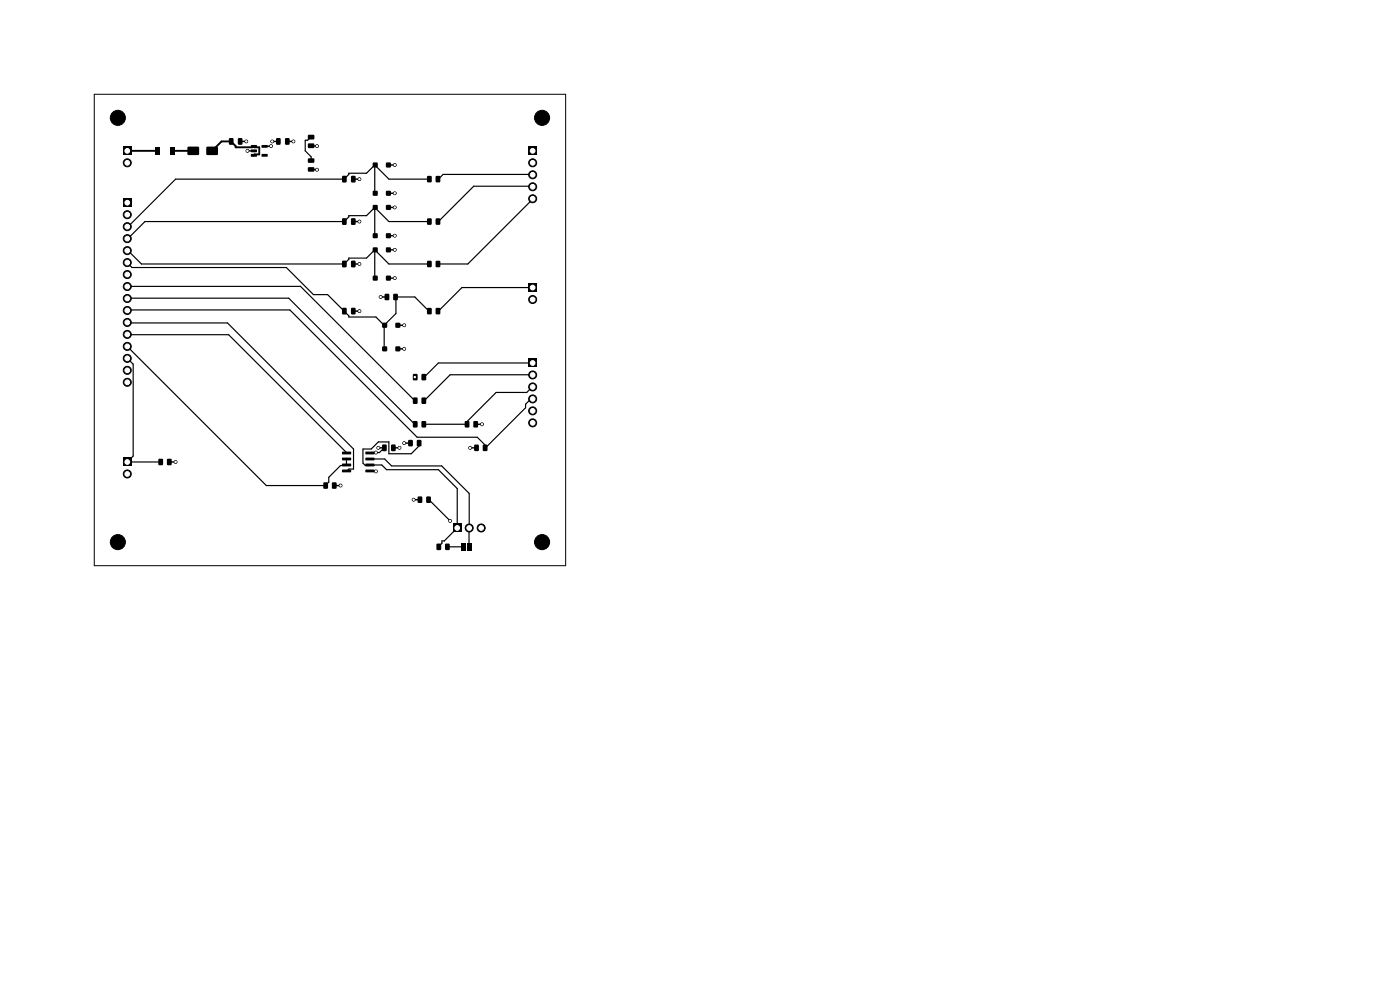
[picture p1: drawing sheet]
<svg xmlns="http://www.w3.org/2000/svg" width="297mm" height="210mm" viewBox="0 0 297 210" stroke-linecap="round" stroke-linejoin="round" font-family="sans-serif">
<g fill="#000">
<path d="M26.1 31.2h1.8v1.7h-1.8zM33 31.2h1v1.6h-1zM36 31.2h1v1.6h-1zM39.8 31.2h2.4v1.6h-2.4zM43.8 31.2h2.4v1.6h-2.4zM48.6 29.3h.7l.2 .1v1.1l-.1 .2h-.6l-.2-.1zM50.5 29.3h.7l.2 .1 .1 1.1-.2 .2h-.6l-.2-.1zM53.2 30.8h1.2l.1 .5h-1.2zM53.2 31.7h1.2l.1 .5-1.2 .1zM53.2 32.7h1.2l.1 .5h-1.2zM55.5 32.7h1.2l.1 .5h-1.2zM55.5 30.8h1.2l.1 .5h-1.2z"/>
<path d="M58.6 29.3h.7l.2 .1 .1 1.1-.2 .2h-.6l-.2-.1zM60.5 29.3h.7l.2 .1 .1 1.1-.2 .2h-.6l-.2-.1zM65.4 35.5h1.1l.2 .2v.6l-.2 .1h-1l-.2-.2zM65.4 33.6h1.1l.2 .2v.6l-.2 .2-1-.1-.2-.2zM65.4 30.5l1.1-.1 .2 .3v.6l-.2 .1h-1l-.2-.2zM65.4 28.6h1.1l.2 .2v.6l-.2 .2h-1l-.2-.2zM72.6 37.3h.7l.2 .1v1.1l-.1 .2h-.6l-.2-.1zM74.5 37.3h.7l.2 .1v1.1l-.1 .2h-.6l-.2-.1zM79.1 34.5h1v1h-1zM81.9 34.5h1v1h-1zM90.6 37.4l.7-.1 .3 .2v1l-.2 .2h-.6l-.2-.2zM92.5 37.4l.7-.1 .2 .2v1l-.1 .2h-.6l-.3-.2z"/>
<path d="M112.1 31.2h1.8v1.7h-1.8zM26.1 42.2h1.8v1.7h-1.8zM72.6 55.3h.7l.2 .1v1.1l-.1 .2h-.6l-.2-.1zM72.6 46.3h.7l.2 .1v1.1l-.1 .2h-.6l-.2-.1zM74.5 55.3h.7l.2 .1v1.1l-.1 .2h-.6l-.2-.1zM74.5 46.3h.7l.2 .1v1.1l-.1 .2h-.6l-.2-.1zM79.1 40.5h1v1h-1zM79.1 49.5h1v1h-1zM79.1 58.5h1v1h-1zM79.1 52.5h1v1h-1zM79.1 43.5h1v1h-1zM81.9 40.5h1v1h-1z"/>
<path d="M81.9 49.5h1v1h-1zM81.9 58.5h1v1h-1zM81.9 52.5h1v1h-1zM81.9 43.5h1v1h-1zM90.6 55.4l.7-.1 .3 .2v1l-.2 .2h-.6l-.2-.2zM90.6 46.4l.7-.1 .3 .2v1l-.2 .2h-.6l-.2-.2zM92.5 55.4l.7-.1 .2 .2v1l-.1 .2h-.6l-.3-.2zM92.5 46.4l.7-.1 .2 .2v1l-.1 .2h-.6l-.3-.2zM72.6 65.3h.7l.2 .1v1.1l-.1 .2h-.6l-.2-.1zM74.5 65.3h.7l.2 .1v1.1l-.1 .2h-.6l-.2-.1zM81.1 73.5h1v1h-1zM81.6 62.4l.7-.1 .3 .2v1l-.2 .2h-.6l-.2-.2z"/>
<path d="M81.1 68.5h1v1h-1zM83.5 62.4l.7-.1 .2 .2v1l-.1 .2h-.7l-.2-.2zM83.9 73.5h1v1h-1zM83.9 68.5h1v1h-1zM87.6 79.4l.7-.1 .3 .2v1l-.2 .2h-.6l-.2-.2zM89.5 79.4l.7-.1 .2 .2v1l-.1 .2h-.6l-.3-.2zM90.6 65.4l.7-.1 .3 .2v1l-.2 .2h-.6l-.2-.2zM92.5 65.4l.7-.1 .2 .2v1l-.1 .2h-.6l-.3-.2zM112.1 60.2h1.8v1.7h-1.8zM112.1 76.2h1.8v1.7h-1.8zM26.1 97.2h1.8v1.7h-1.8zM33.6 97.4l.7-.1 .3 .2v1l-.2 .2h-.6l-.2-.2z"/>
<path d="M35.5 97.4l.7-.1 .2 .2v1l-.1 .2h-.7l-.2-.2zM72.6 95.8h1.8l.1 .5-1.9 .1zM72.6 97.1h1.8l.1 .5-1.9 .1zM72.6 98.4l1.8-.1 .1 .5-1.9 .1zM72.6 99.6h1.8l.1 .5-1.9 .1zM77.5 99.6h1.9v.5l-1.8 .1zM77.5 98.4l1.9-.1v.5l-1.8 .1zM77.5 97.1h1.9v.5l-1.8 .1zM77.5 95.8h1.9v.5l-1.8 .1zM81.1 94.3h.7l.2 .1 .1 1.1-.2 .2h-.6l-.2-.1zM83 94.3h.7l.2 .1v1.1l-.1 .2h-.6l-.2-.1zM86.6 93.4l.8-.1 .2 .2v1l-.2 .2h-.6l-.2-.2z"/>
<path d="M87.6 84.4l.7-.1 .3 .2v1l-.2 .2h-.6l-.2-.2zM87.6 89.4l.7-.1 .3 .2v1l-.2 .2h-.6l-.2-.2zM88.5 93.4l.7-.1 .2 .2v1l-.1 .2h-.7l-.2-.2zM89.5 84.4l.7-.1 .2 .2v1l-.1 .2h-.6l-.3-.2zM89.5 89.4l.7-.1 .2 .2v1l-.1 .2h-.6l-.3-.2zM98.6 89.4l.7-.1 .3 .2v1l-.2 .2h-.6l-.2-.2zM100.5 89.4l.7-.1 .2 .2v1l-.1 .2h-.7l-.2-.2zM100.6 94.4l.7-.1 .3 .2v1l-.2 .2h-.6l-.2-.2zM102.5 94.4l.7-.1 .2 .2v1l-.1 .2h-.6l-.3-.2zM68.6 102.4l.8-.1 .2 .2v1l-.2 .2h-.6l-.2-.2zM70.5 102.4l.7-.1 .2 .2v1l-.1 .2h-.7l-.2-.2zM88.6 105.4l.7-.1 .3 .2v1l-.2 .2h-.6l-.2-.2z"/>
<path d="M90.5 105.4l.7-.1 .2 .2v1l-.1 .2h-.7l-.2-.2zM92.6 115.4l.7-.1 .3 .2v1l-.2 .2h-.6l-.2-.2zM94.5 115.4l.7-.1 .2 .2v1l-.1 .2h-.6l-.3-.2zM96.2 111.2h1.6v1.7h-1.6zM97.8 115.3h1.1v1.5h-1.1zM99.1 115.3h1v1.5h-1z"/>
</g>
<g fill="#000" stroke="#000" stroke-width=".21">
<circle cx="25" cy="25" r="1.6"/>
<circle cx="27" cy="34.5" r=".85"/>
<circle cx="52.3" cy="30" r=".3"/>
<circle cx="52.5" cy="32" r=".3"/>
<circle cx="57.5" cy="31" r=".3"/>
<circle cx="57.7" cy="30" r=".3"/>
<circle cx="62.3" cy="30" r=".3"/>
<circle cx="67.3" cy="36" r=".3"/>
<circle cx="67.3" cy="31" r=".3"/>
<circle cx="76.3" cy="38" r=".3"/>
<circle cx="83.7" cy="35" r=".3"/>
<circle cx="113" cy="37.1" r=".85"/>
<circle cx="113" cy="39.6" r=".85"/>
<circle cx="113" cy="34.5" r=".85"/>
<circle cx="115" cy="25" r="1.6"/>
<circle cx="27" cy="58.2" r=".85"/>
<circle cx="27" cy="53.2" r=".85"/>
<circle cx="27" cy="55.7" r=".85"/>
<circle cx="27" cy="48.1" r=".85"/>
<circle cx="27" cy="50.6" r=".85"/>
<circle cx="27" cy="45.5" r=".85"/>
<circle cx="76.3" cy="47" r=".3"/>
<circle cx="76.3" cy="56" r=".3"/>
<circle cx="83.7" cy="41" r=".3"/>
<circle cx="83.7" cy="44" r=".3"/>
<circle cx="83.7" cy="50" r=".3"/>
<circle cx="83.7" cy="53" r=".3"/>
<circle cx="83.7" cy="59" r=".3"/>
<circle cx="113" cy="42.2" r=".85"/>
<circle cx="27" cy="73.5" r=".85"/>
<circle cx="27" cy="65.9" r=".85"/>
<circle cx="27" cy="70.9" r=".85"/>
<circle cx="27" cy="63.3" r=".85"/>
<circle cx="27" cy="60.8" r=".85"/>
<circle cx="27" cy="68.4" r=".85"/>
<circle cx="27" cy="78.6" r=".85"/>
<circle cx="27" cy="76" r=".85"/>
<circle cx="76.3" cy="66" r=".3"/>
<circle cx="80.7" cy="63" r=".3"/>
<circle cx="85.7" cy="69" r=".3"/>
<circle cx="85.7" cy="74" r=".3"/>
<circle cx="113" cy="63.5" r=".85"/>
<circle cx="113" cy="79.5" r=".85"/>
<circle cx="27" cy="81.1" r=".85"/>
<circle cx="37.2" cy="98" r=".3"/>
<circle cx="79.7" cy="96" r=".3"/>
<circle cx="80.3" cy="95" r=".3"/>
<circle cx="84.7" cy="95" r=".3"/>
<circle cx="85.7" cy="94" r=".3"/>
<circle cx="88" cy="80" r=".3"/>
<circle cx="99.7" cy="95" r=".3"/>
<circle cx="102.2" cy="90" r=".3"/>
<circle cx="113" cy="89.7" r=".85"/>
<circle cx="113" cy="84.6" r=".85"/>
<circle cx="113" cy="87.2" r=".85"/>
<circle cx="113" cy="82.1" r=".85"/>
<circle cx="25" cy="115" r="1.6"/>
<circle cx="27" cy="100.5" r=".85"/>
<circle cx="72.3" cy="103" r=".3"/>
<circle cx="79.7" cy="100" r=".3"/>
<circle cx="87.7" cy="106" r=".3"/>
<circle cx="95.5" cy="110.5" r=".3"/>
<circle cx="99.5" cy="112" r=".85"/>
<circle cx="102.1" cy="112" r=".85"/>
<circle cx="115" cy="115" r="1.6"/>
</g>
<g fill="none" stroke="#000" stroke-width=".25">
<path d="M66 29.1l-.8 .7h-.4v2.2l1.2 1.3v.8M73 38h-35.8l-9.9 10-.3 .1M79.5 35l3 3h8.6M79.5 35h.1M79.5 35l-1.8 1.8h-3.7v.2l-1 1M79.5 35l.1 6M113 37.1l-19-.1-1.1 1M113 39.6v-.1h-12.5l-7.6 7.5M27 55.7l1 1.1h32.7l5.8 5.7h3l4.5 4.5v.3h5.8l1.7 1.7M27 53.2l.3 .1 2.7 2.7h43M73 47h-42.3l-3.7 3.6M79.5 44l-1.8 1.8h-3.7v.2l-1 1"/>
<path d="M79.5 53l-1.8 1.8h-3.7v.2l-1 1M79.5 44l.1 6M79.5 53l.1 6M79.5 53h.1M79.5 53l3 3h8.6M79.5 44h.1M79.5 44l3 3h8.6M113 42.2l-13.7 13.8h-6.4M27 60.8h36.8l24.3 24.2M27 63.3h34.3l26.8 26.7M27 65.9v-.1h34.5l27 27h12.7l1.8 1.7v.5M27 68.4l21.2 .1 26.8 26.8v4.2h-1l-.5 .4"/>
<path d="M27 70.9l21.5 .1 25 25.1M27 73.5l29.5 29.5h12.6M27 76h.1M27 76l1.2 1.3v19.5l-1.2 1.2h7.1M73 66h.1M81.5 69l.1 5M81.5 69h.1M83.9 63h4.1l3.1 3M84 63v3.5l-2.5 2.5M113 79.5h-17.5l-5.6 5.5M113 61h-15l-5.1 5M113 77h-20l-3.1 3"/>
<path d="M73.5 98.8h-1.2l-2.5 2.5v1l-.8 .7M73.5 97.4v-.1v1.5M73.5 98.6v.2M78.5 97.4h3.1l1.5 1.4h10.6l5.8 5.9v11.1l.2 .2M81.5 95l-1 1-2 .1M88 80h.1M88.9 94l.1 .5-1.7 1.8h-4.8v-2.5h-2.3l-1.5 1.5h-1.7v3l.5 .5 3.5-.2 1 1h11l4 4v8.4l-2.7 2.8h-.6v.5l-.6 .7M89.9 90h9.2M102.9 95h.1M113 82.1l-1.3 1.2h-6.5l-6.2 6.2v.5M113 84.6v-.1h-.2l-1.3 1.3v.7l-8.5 8.5M90.9 106l4.6 4.5"/>
<path d="M94.9 116h3.4"/>
</g>
<g fill="none" stroke="#000" stroke-width=".3">
<path d="M50.9 30h1.3M52.5 32h1.4M57.5 31l-1.4 .1M57.7 30h1.3M60.9 30h1.3M66 35.9l1.3 .1M66 30.9l1.3 .1M74.9 38h1.3M82.4 35h1.3M74.9 47h1.3M74.9 56h1.3M82.4 59h1.3"/>
<path d="M82.4 50h1.3M82.4 41h1.3M82.4 53h1.3M82.4 44h1.3M74.9 66h1.3M80.7 63h1.4M84.4 74h1.4M84.4 69h1.4M35.9 98h1.3M78.5 99.9l1.3 .1M79.8 96l-1.3 .1M80.2 95h1.3"/>
<path d="M83.5 95h1.2M85.8 94h1.3M99.7 95h1.4M100.9 90h1.4M70.9 103h1.4M87.7 106h1.4"/>
</g>
<path d="M27 32h6.6M36.4 32h4.6M49 30l1 1v.3h3.5l.3-.3M49 30h-2l-2 2M53.8 31l.2 .3h1v1.5h-1l-.2 .2h.1M53.8 31l.1 .1" fill="none" stroke="#000" stroke-width=".4"/>
<path d="M20 20h100v100h-100z" fill="none" stroke="#000" stroke-width=".21"/>
<g fill="#fff" stroke="#fff" stroke-width=".21">
<circle cx="57.8" cy="30" r=".15"/>
<circle cx="85.7" cy="74" r=".15"/>
<circle cx="87.8" cy="106" r=".15"/>
<circle cx="76.2" cy="56" r=".15"/>
<circle cx="76.2" cy="47" r=".15"/>
<circle cx="72.2" cy="103" r=".15"/>
<circle cx="76.2" cy="38" r=".15"/>
<circle cx="79.8" cy="100" r=".15"/>
<circle cx="67.2" cy="36" r=".15"/>
<circle cx="84.8" cy="95" r=".15"/>
<circle cx="83.7" cy="50" r=".15"/>
<circle cx="76.2" cy="66" r=".15"/>
<circle cx="52.2" cy="30" r=".15"/>
<circle cx="102.3" cy="90" r=".15"/>
<circle cx="52.5" cy="32" r=".15"/>
<circle cx="83.7" cy="41" r=".15"/>
<circle cx="83.7" cy="59" r=".15"/>
<circle cx="83.7" cy="35" r=".15"/>
<circle cx="99.7" cy="95" r=".15"/>
<circle cx="37.2" cy="98" r=".15"/>
<circle cx="85.7" cy="69" r=".15"/>
<circle cx="83.7" cy="53" r=".15"/>
<circle cx="67.2" cy="31" r=".15"/>
<circle cx="80.2" cy="95" r=".15"/>
<circle cx="83.7" cy="44" r=".15"/>
<circle cx="79.8" cy="96" r=".15"/>
<circle cx="85.8" cy="94" r=".15"/>
<circle cx="80.7" cy="63" r=".15"/>
<circle cx="57.5" cy="31" r=".15"/>
<circle cx="62.2" cy="30" r=".15"/>
<circle cx="88" cy="80" r=".15"/>
<circle cx="95.5" cy="110.5" r=".15"/>
<circle cx="27" cy="43" r=".5"/>
<circle cx="27" cy="45.5" r=".5"/>
<circle cx="27" cy="48.1" r=".5"/>
<circle cx="27" cy="50.6" r=".5"/>
<circle cx="27" cy="53.2" r=".5"/>
<circle cx="27" cy="55.7" r=".5"/>
<circle cx="27" cy="58.2" r=".5"/>
<circle cx="27" cy="60.8" r=".5"/>
<circle cx="27" cy="63.3" r=".5"/>
<circle cx="27" cy="65.9" r=".5"/>
<circle cx="27" cy="68.4" r=".5"/>
<circle cx="27" cy="70.9" r=".5"/>
<circle cx="27" cy="73.5" r=".5"/>
<circle cx="27" cy="76" r=".5"/>
<circle cx="27" cy="78.6" r=".5"/>
<circle cx="27" cy="81.1" r=".5"/>
<circle cx="27" cy="32" r=".5"/>
<circle cx="27" cy="34.5" r=".5"/>
<circle cx="97" cy="112" r=".5"/>
<circle cx="99.5" cy="112" r=".5"/>
<circle cx="102.1" cy="112" r=".5"/>
<circle cx="27" cy="98" r=".5"/>
<circle cx="27" cy="100.5" r=".5"/>
<circle cx="113" cy="61" r=".5"/>
<circle cx="113" cy="63.5" r=".5"/>
<circle cx="113" cy="77" r=".5"/>
<circle cx="113" cy="79.5" r=".5"/>
<circle cx="113" cy="82.1" r=".5"/>
<circle cx="113" cy="84.6" r=".5"/>
<circle cx="113" cy="87.2" r=".5"/>
<circle cx="113" cy="89.7" r=".5"/>
<circle cx="113" cy="32" r=".5"/>
<circle cx="113" cy="34.5" r=".5"/>
<circle cx="113" cy="37.1" r=".5"/>
<circle cx="113" cy="39.6" r=".5"/>
<circle cx="113" cy="42.2" r=".5"/>
</g>
</svg>
